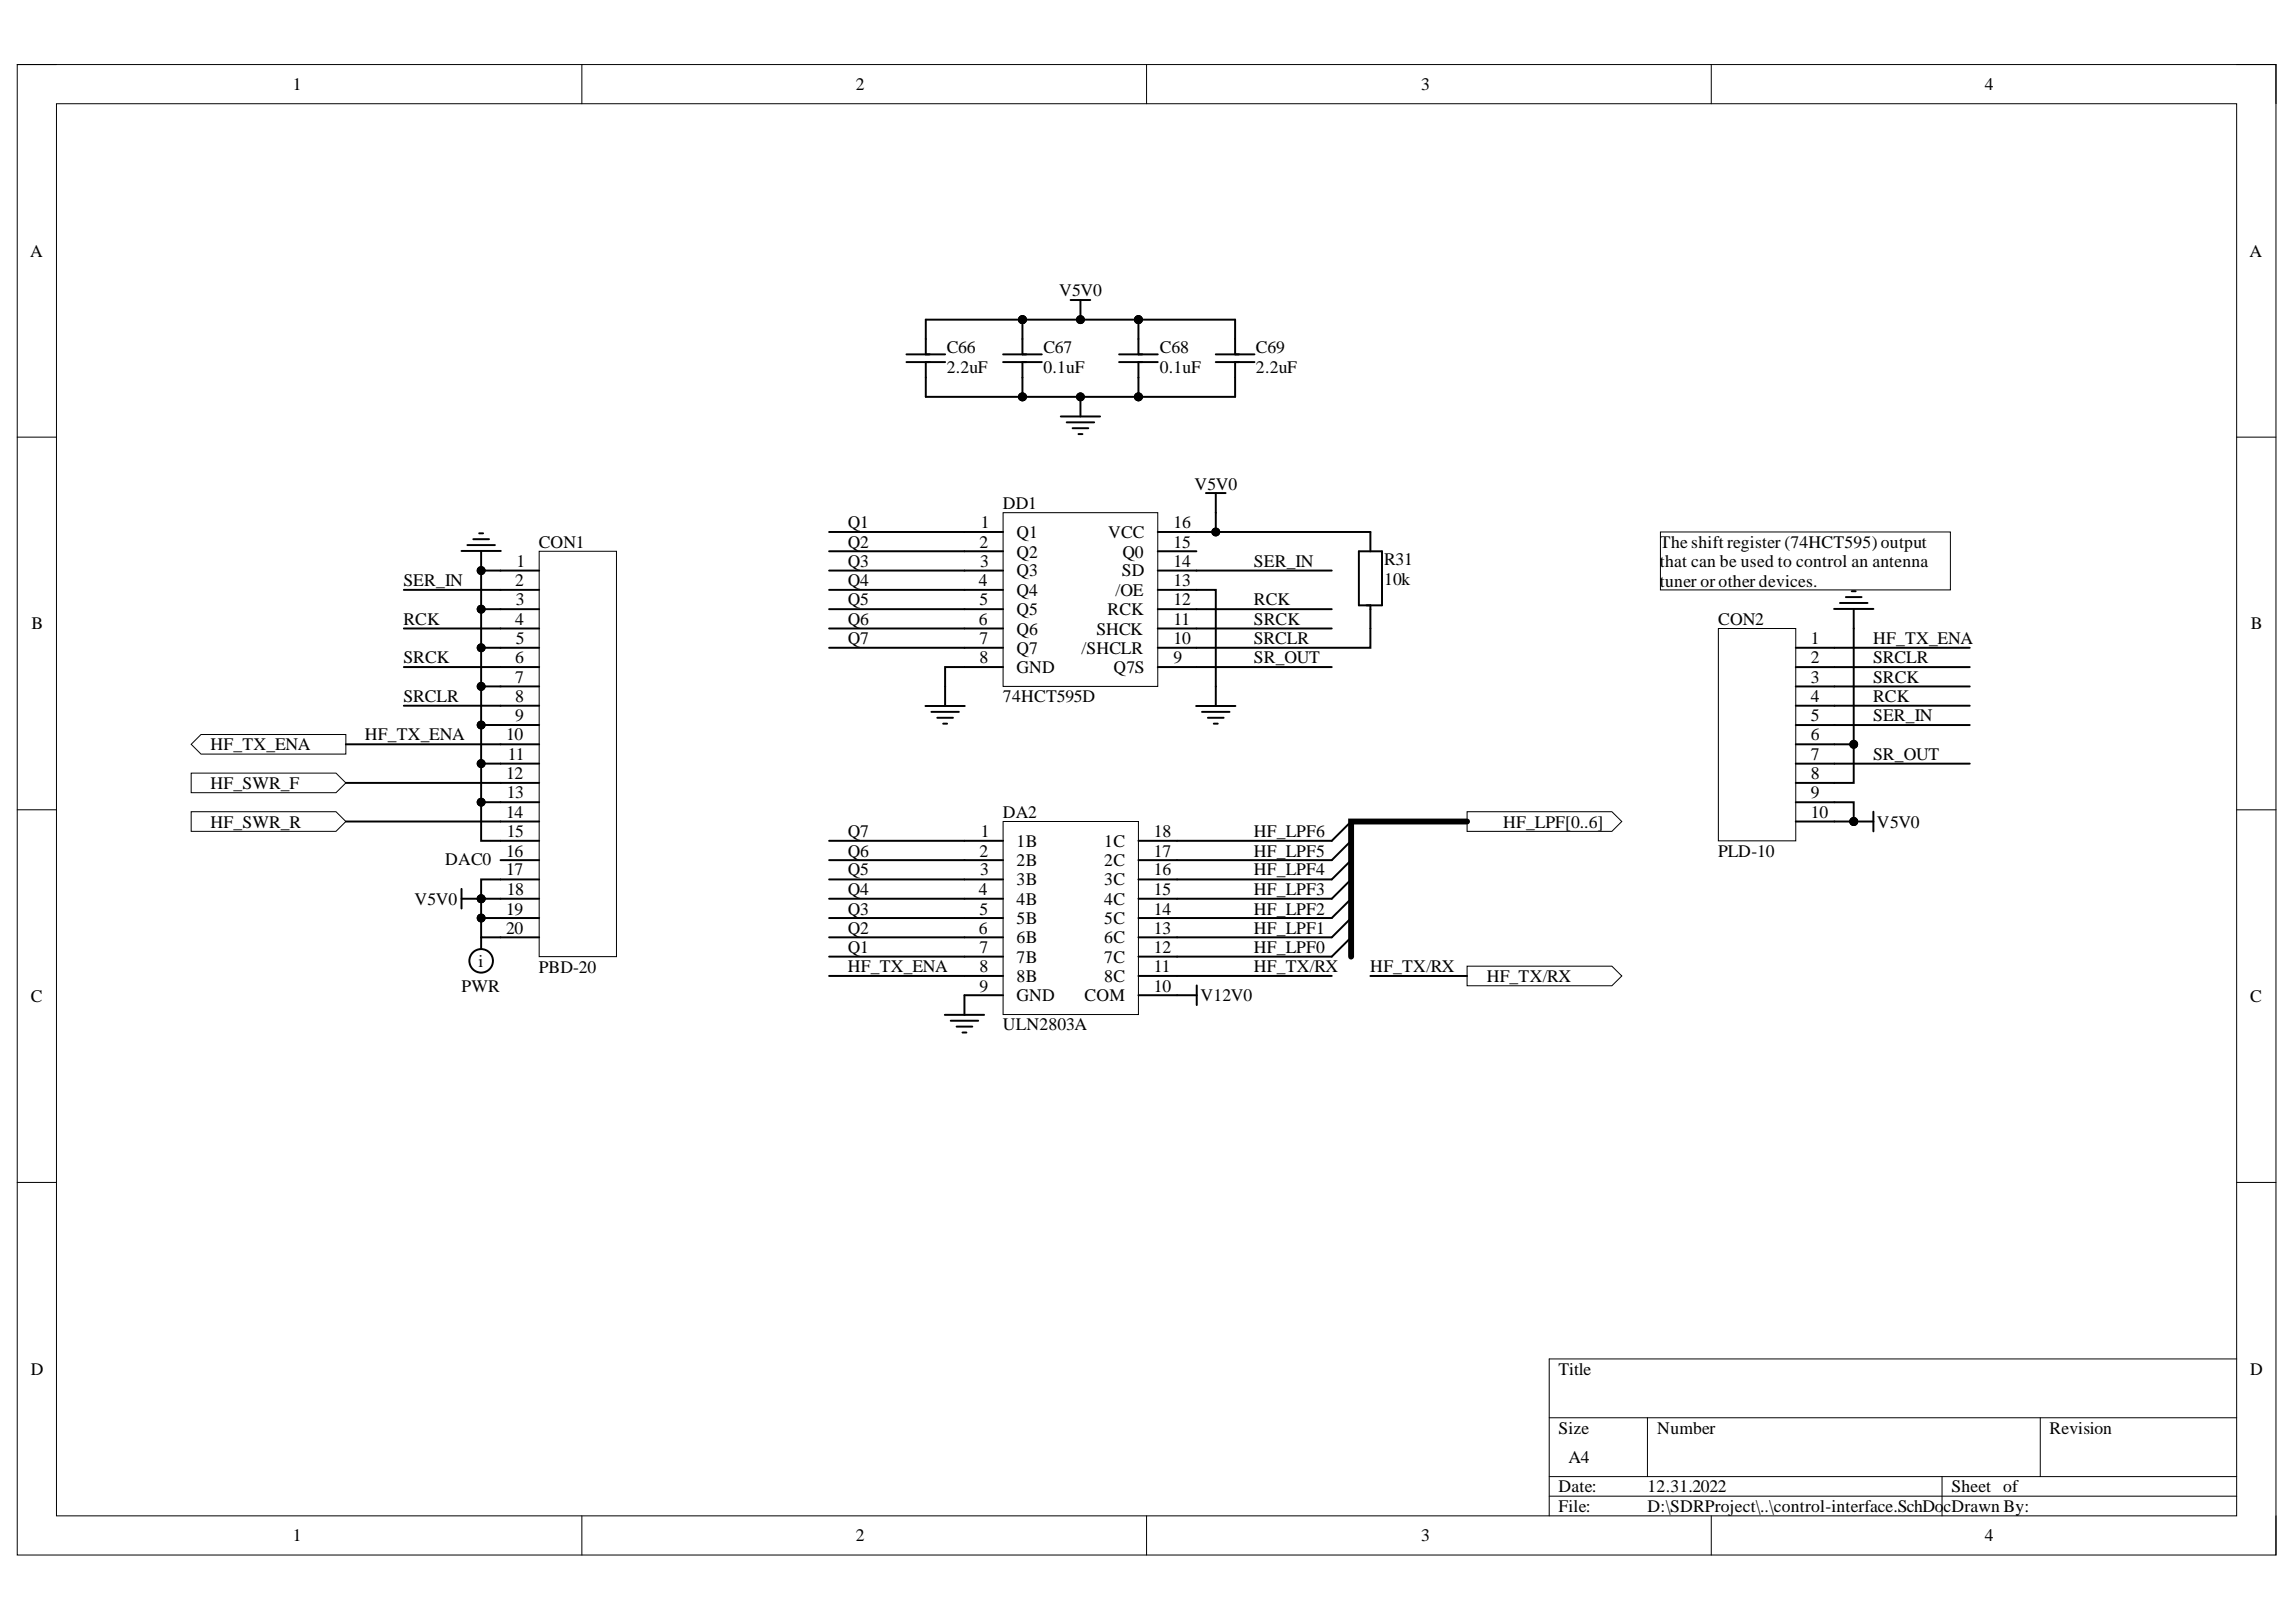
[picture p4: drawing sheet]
<svg xmlns="http://www.w3.org/2000/svg" width="297mm" height="210mm" viewBox="0 0 297 210" stroke-linecap="round" stroke-linejoin="round" font-family="sans-serif">
<defs><g id="words">
<g font-size="2.3">
<text x="37.9" y="11.7">1</text>
<text x="110.7" y="11.7">2</text>
<text x="183.9" y="11.7">3</text>
<text x="256.8" y="11.7">4</text>
<text x="3.9" y="33.3">A</text>
<text x="291" y="33.3">A</text>
<text x="137" y="38.4">V5V0</text>
<text x="122.5" y="45.7">C66</text>
<text x="135" y="45.7">C67</text>
<text x="150" y="45.7">C68</text>
<text x="162.5" y="45.7">C69</text>
<text x="122.5" y="48.2">2.2uF</text>
<text x="135" y="48.2">0.1uF</text>
<text x="150" y="48.2">0.1uF</text>
<text x="162.5" y="48.2">2.2uF</text>
<text x="129.7" y="65.9">DD1</text>
<text x="154.5" y="63.4">V5V0</text>
<text x="69.7" y="70.9">CON1</text>
<text x="109.7" y="68.3">Q1</text>
<text x="109.7" y="70.9">Q2</text>
<text x="126.7" y="70.9">2</text>
<text x="126.9" y="68.3">1</text>
<text x="131.5" y="69.6">Q1</text>
<text x="143.4" y="69.6">VCC</text>
<text x="151.8" y="70.9">15</text>
<text x="151.8" y="68.3">16</text>
<text x="214.8" y="70.9">The shift register (74HCT595) output</text>
<text x="52.2" y="75.9">SER_IN</text>
<text x="66.6" y="75.9">2</text>
<text x="66.8" y="73.3">1</text>
<text x="109.7" y="73.3">Q3</text>
<text x="109.7" y="75.9">Q4</text>
<text x="126.6" y="75.9">4</text>
<text x="126.8" y="73.3">3</text>
<text x="131.5" y="72.1">Q2</text>
<text x="131.5" y="74.6">Q3</text>
<text x="131.5" y="77.1">Q4</text>
<text x="144.3" y="77.1">/OE</text>
<text x="145.1" y="74.6">SD</text>
<text x="145.2" y="72.1">Q0</text>
<text x="151.8" y="75.9">13</text>
<text x="151.8" y="73.3">14</text>
<text x="162.2" y="73.3">SER_IN</text>
<text x="179.1" y="73.2">R31</text>
<text x="179.1" y="75.7">10k</text>
<text x="214.8" y="73.4">t</text>
<text x="214.8" y="76">t</text>
<text x="215.4" y="73.4">hat can be used to control an antenna</text>
<text x="215.4" y="76">uner or other devices.</text>
<text x="4.1" y="81.4">B</text>
<text x="52.2" y="80.9">RCK</text>
<text x="66.6" y="80.9">4</text>
<text x="66.7" y="78.3">3</text>
<text x="66.7" y="83.4">5</text>
<text x="109.7" y="78.3">Q5</text>
<text x="109.7" y="80.9">Q6</text>
<text x="109.7" y="83.4">Q7</text>
<text x="126.6" y="80.9">6</text>
<text x="126.7" y="78.3">5</text>
<text x="126.7" y="83.4">7</text>
<text x="131.5" y="79.6">Q5</text>
<text x="131.5" y="82.1">Q6</text>
<text x="141.8" y="82.1">SHCK</text>
<text x="143.3" y="79.6">RCK</text>
<text x="151.8" y="83.4">10</text>
<text x="151.8" y="80.9">11</text>
<text x="151.8" y="78.3">12</text>
<text x="162.2" y="78.3">RCK</text>
<text x="162.2" y="80.9">SRCK</text>
<text x="162.2" y="83.4">SRCLR</text>
<text x="222.3" y="80.9">CON2</text>
<text x="234.3" y="83.4">1</text>
<text x="242.3" y="83.4">HF_TX_ENA</text>
<text x="291.2" y="81.4">B</text>
<text x="52.2" y="85.8">SRCK</text>
<text x="66.6" y="85.8">6</text>
<text x="66.6" y="88.4">7</text>
<text x="126.7" y="85.8">8</text>
<text x="131.5" y="84.7">Q7</text>
<text x="131.5" y="87.1">GND</text>
<text x="139.9" y="84.7">/SHCLR</text>
<text x="144" y="87.1">Q7S</text>
<text x="151.8" y="85.8">9</text>
<text x="162.2" y="85.8">SR_OUT</text>
<text x="234.3" y="85.8">2</text>
<text x="234.3" y="88.4">3</text>
<text x="242.3" y="88.4">SRCK</text>
<text x="242.3" y="85.8">SRCLR</text>
<text x="47.2" y="95.8">HF_TX_ENA</text>
<text x="52.2" y="90.8">SRCLR</text>
<text x="65.5" y="95.8">10</text>
<text x="66.6" y="90.8">8</text>
<text x="66.6" y="93.4">9</text>
<text x="129.7" y="90.9">74HCT595D</text>
<text x="234.3" y="90.8">4</text>
<text x="234.3" y="93.4">5</text>
<text x="234.3" y="95.8">6</text>
<text x="242.3" y="90.8">RCK</text>
<text x="242.3" y="93.4">SER_IN</text>
<text x="27.2" y="97.1">HF_TX_ENA</text>
<text x="65.5" y="100.9">12</text>
<text x="65.7" y="98.3">11</text>
<text x="234.3" y="98.3">7</text>
<text x="234.3" y="100.9">8</text>
<text x="242.3" y="98.3">SR_OUT</text>
<text x="27.2" y="107.1">HF_SWR_R</text>
<text x="27.2" y="102.1">HF_SWR_F</text>
<text x="65.5" y="105.9">14</text>
<text x="65.6" y="103.3">13</text>
<text x="129.7" y="105.9">DA2</text>
<text x="194.5" y="107.1">HF_LPF[0..6]</text>
<text x="234.3" y="103.3">9</text>
<text x="234.3" y="105.9">10</text>
<text x="242.8" y="107.1">V5V0</text>
<text x="57.6" y="111.9">DAC0</text>
<text x="65.5" y="110.8">16</text>
<text x="65.5" y="113.3">17</text>
<text x="65.6" y="108.3">15</text>
<text x="109.7" y="113.3">Q5</text>
<text x="109.7" y="110.8">Q6</text>
<text x="109.7" y="108.3">Q7</text>
<text x="126.7" y="110.8">2</text>
<text x="126.8" y="113.3">3</text>
<text x="126.9" y="108.3">1</text>
<text x="131.5" y="109.6">1B</text>
<text x="131.5" y="112.1">2B</text>
<text x="142.9" y="112.1">2C</text>
<text x="142.9" y="109.6">1C</text>
<text x="149.3" y="113.3">16</text>
<text x="149.3" y="110.8">17</text>
<text x="149.3" y="108.3">18</text>
<text x="162.2" y="113.3">HF_LPF4</text>
<text x="162.2" y="110.8">HF_LPF5</text>
<text x="162.2" y="108.3">HF_LPF6</text>
<text x="222.3" y="110.8">PLD-10</text>
<text x="53.6" y="117.1">V5V0</text>
<text x="65.5" y="118.4">19</text>
<text x="65.6" y="115.8">18</text>
<text x="109.7" y="118.4">Q3</text>
<text x="109.7" y="115.8">Q4</text>
<text x="126.6" y="115.8">4</text>
<text x="126.7" y="118.4">5</text>
<text x="131.5" y="114.6">3B</text>
<text x="131.5" y="117.1">4B</text>
<text x="131.5" y="119.6">5B</text>
<text x="142.9" y="119.6">5C</text>
<text x="142.9" y="117.1">4C</text>
<text x="142.9" y="114.6">3C</text>
<text x="149.3" y="118.4">14</text>
<text x="149.3" y="115.8">15</text>
<text x="162.2" y="118.4">HF_LPF2</text>
<text x="162.2" y="115.8">HF_LPF3</text>
<text x="61.9" y="125.1">i</text>
<text x="65.5" y="120.8">20</text>
<text x="69.7" y="125.9">PBD-20</text>
<text x="109.7" y="123.3">Q1</text>
<text x="109.7" y="120.8">Q2</text>
<text x="109.7" y="125.8">HF_TX_ENA</text>
<text x="126.6" y="120.8">6</text>
<text x="126.7" y="123.3">7</text>
<text x="126.7" y="125.8">8</text>
<text x="131.5" y="122.1">6B</text>
<text x="131.5" y="124.6">7B</text>
<text x="142.9" y="124.6">7C</text>
<text x="142.9" y="122.1">6C</text>
<text x="149.3" y="125.8">11</text>
<text x="149.3" y="123.3">12</text>
<text x="149.3" y="120.8">13</text>
<text x="162.2" y="123.3">HF_LPF0</text>
<text x="162.2" y="120.8">HF_LPF1</text>
<text x="162.2" y="125.8">HF_TX/RX</text>
<text x="177.3" y="125.8">HF_TX/RX</text>
<text x="4" y="129.7">C</text>
<text x="59.7" y="128.4">PWR</text>
<text x="126.7" y="128.3">9</text>
<text x="131.5" y="127.1">8B</text>
<text x="131.5" y="129.6">GND</text>
<text x="140.3" y="129.6">COM</text>
<text x="142.9" y="127.1">8C</text>
<text x="149.3" y="128.3">10</text>
<text x="155.3" y="129.6">V12V0</text>
<text x="192.3" y="127.1">HF_TX/RX</text>
<text x="291.1" y="129.7">C</text>
<text x="129.7" y="133.3">ULN2803A</text>
<text x="4" y="177.9">D</text>
<text x="201.6" y="177.9">Title</text>
<text x="291.1" y="177.9">D</text>
<text x="201.6" y="185.5">Size</text>
<text x="214.4" y="185.5">Number</text>
<text x="265.2" y="185.5">Revision</text>
<text x="202.9" y="189.3">A4</text>
<text x="201.6" y="193.1">Date:</text>
<text x="201.6" y="195.7">File:</text>
<text x="213.1" y="193.1">12.31.2022</text>
<text x="213.1" y="195.7">D:\SDRProject\..\control-interface.SchDo</text>
<text x="251.4" y="195.7">cDrawn By:</text>
<text x="252.5" y="193.1">Sheet of</text>
<text x="37.9" y="199.5">1</text>
<text x="110.7" y="199.5">2</text>
<text x="183.9" y="199.5">3</text>
<text x="256.8" y="199.5">4</text>
</g>
</g></defs>
<path d="M2.2 8.4h292.2v192.8h-292.2z" fill="none" stroke="#000" stroke-width=".13"/>
<path d="M7.3 13.4h282.1v182.8h-282.1z" fill-rule="evenodd" fill="#fff"/>
<g fill="none" stroke="#000" stroke-width=".13">
<path d="M2.2 8.3h5.1M7.3 13.4h282.1v182.8h-282.1zM75.3 8.3v5.1M148.3 8.3v5.1M221.4 8.4v5M289.4 8.4h5v5M2.2 56.6h5.1M289.4 56.6h5M2.2 104.8h5.1M289.4 104.8h5M2.2 153h5.1M289.4 153h5"/>
<path d="M289.4 175.9h-89v20.3M75.3 196.2v5M148.3 196.2v5M200.4 183.5h89M200.4 191.1h89M200.4 193.6h89M213.1 183.5v7.6M221.4 196.2v5M251.2 191.1v5.1M264 183.5v7.6M294.4 196.2v5"/>
</g>
<path d="M24.7 105h18.8l1.2 1.3-1.2 1.3h-18.8z" fill-rule="evenodd" fill="#fff"/>
<path d="M24.7 105h18.8l1.2 1.3-1.2 1.3h-18.8z" fill="none" stroke="#000" stroke-width=".13"/>
<path d="M24.7 100h18.8l1.2 1.3-1.2 1.3h-18.8z" fill-rule="evenodd" fill="#fff"/>
<path d="M24.7 100h18.8l1.2 1.3-1.2 1.3h-18.8z" fill="none" stroke="#000" stroke-width=".13"/>
<path d="M24.7 96.3l1.3-1.2h18.7v2.5h-18.7z" fill-rule="evenodd" fill="#fff"/>
<path d="M24.7 96.3l1.3-1.2h18.7v2.5h-18.7z" fill="none" stroke="#000" stroke-width=".13"/>
<path d="M189.8 105h18.7l1.3 1.3-1.3 1.3h-18.7z" fill-rule="evenodd" fill="#fff"/>
<path d="M189.8 105h18.7l1.3 1.3-1.3 1.3h-18.7z" fill="none" stroke="#000" stroke-width=".13"/>
<path d="M69.8 71.3h10v52.5h-10z" fill-rule="evenodd" fill="#fff"/>
<g fill="none" stroke="#000" stroke-width=".13">
<path d="M69.8 71.3h10v52.5h-10z"/>
<circle cx="62.2" cy="73.8" r=".51"/>
<circle cx="62.2" cy="116.3" r=".51"/>
</g>
<g fill="none" stroke="#000" stroke-width=".25">
<path d="M59.7 71.3h5.1M60.5 70.5h3.5M61.2 69.8h2.1M62 69h.5M62.2 71.3v2.5M64.8 73.8h5M64.8 76.3h5M64.8 78.8h5M64.8 81.3h5M64.8 83.8h5M64.8 86.3h5M64.8 88.8h5"/>
<path d="M64.8 91.3h5M64.8 93.8h5M64.8 96.3h5M64.8 98.8h5M59.7 116.3h2.5M59.7 115v2.6M64.8 101.3h5M64.8 103.8h5M64.8 106.3h5M64.8 108.8h5M64.8 111.3h5M64.8 113.8h5"/>
<path d="M64.8 116.3h5M64.8 118.8h5M64.8 121.3h5"/>
</g>
<g fill="#000">
<circle cx="62.2" cy="73.8" r=".51"/>
<circle cx="62.2" cy="116.3" r=".51"/>
</g>
<path d="M129.8 66.3h20v22.5h-20z" fill-rule="evenodd" fill="#fff"/>
<path d="M129.8 66.3h20v22.5h-20z" fill="none" stroke="#000" stroke-width=".13"/>
<g fill="none" stroke="#000" stroke-width=".25">
<path d="M124.8 68.8h5M124.8 71.3h5M124.8 73.8h5M124.8 76.3h5M124.8 78.8h5M149.8 68.8h5M149.8 71.3h5M149.8 73.8h5M149.8 76.3h5M149.8 78.8h5M156 63.8h2.6M157.3 63.8v2.5"/>
<path d="M119.7 91.4h5.1M120.5 92.1h3.5M121.3 92.9h2M122 93.6h.5M122.3 88.8v2.6M124.8 81.3h5M124.8 83.8h5M124.8 86.3h5M149.8 81.3h5M149.8 83.8h5M149.8 86.3h5M154.7 91.4h5.1"/>
<path d="M155.5 92.1h3.6M156.3 92.9h2M157 93.6h.5M157.3 88.8v2.6"/>
</g>
<path d="M189.8 125h18.7l1.3 1.3-1.3 1.3h-18.7z" fill-rule="evenodd" fill="#fff"/>
<g fill="none" stroke="#000" stroke-width=".13">
<path d="M189.8 125h18.7l1.3 1.3-1.3 1.3h-18.7z"/>
<circle cx="132.3" cy="51.4" r=".51"/>
<circle cx="132.3" cy="41.4" r=".51"/>
<circle cx="139.8" cy="51.4" r=".51"/>
<circle cx="139.8" cy="41.4" r=".51"/>
<circle cx="147.3" cy="51.4" r=".51"/>
<circle cx="147.3" cy="41.4" r=".51"/>
</g>
<g fill="none" stroke="#000" stroke-width=".25">
<path d="M138.5 38.8h2.5M139.8 38.8v2.6M117.3 46.9h5M117.3 45.9h5M119.8 41.4v4.5M119.8 46.9v4.5M129.8 46.9h5M129.8 45.9h5M132.3 41.4v4.5M132.3 46.9v4.5M137.2 53.9h5.1M138 54.7h3.6"/>
<path d="M138.8 55.4h2M139.5 56.2h.5M139.8 51.4v2.5M144.8 46.9h5M144.8 45.9h5M147.3 41.4v4.5M147.3 46.9v4.5M157.3 46.9h5M157.3 45.9h5M159.8 41.4v4.5M159.8 46.9v4.5M175.8 71.3h3v7h-3z"/>
<path d="M177.3 68.8v2.5M177.3 78.3v3M174.8 108.8l-2.5 2.5M174.8 111.3l-2.5 2.5M174.8 113.8l-2.5 2.5M174.8 116.3l-2.5 2.5M174.8 118.8l-2.5 2.5M122.2 131.3h5.1M123 132.1h3.6M123.8 132.9h2M124.5 133.6h.5M124.8 128.8v2.5"/>
<path d="M152.3 128.8h2.5M154.8 127.5v2.6M174.8 121.3l-2.5 2.5"/>
</g>
<g fill="#000">
<circle cx="132.3" cy="51.4" r=".51"/>
<circle cx="132.3" cy="41.4" r=".51"/>
<circle cx="139.8" cy="51.4" r=".51"/>
<circle cx="139.8" cy="41.4" r=".51"/>
<circle cx="147.3" cy="51.4" r=".51"/>
<circle cx="147.3" cy="41.4" r=".51"/>
</g>
<path d="M222.3 81.3h10v27.5h-10z" fill-rule="evenodd" fill="#fff"/>
<g fill="none" stroke="#000" stroke-width=".13">
<path d="M222.3 81.3h10v27.5h-10z"/>
<circle cx="239.8" cy="106.3" r=".51"/>
</g>
<g fill="none" stroke="#000" stroke-width=".25">
<path d="M237.3 78.8h5.1M238 78h3.6M238.8 77.3h2M239.6 76.5h.5M239.8 78.8v2.5M232.3 83.8h5M232.3 86.3h5M232.3 88.8h5M232.3 91.3h5M232.3 93.8h5M232.3 96.3h5M232.3 98.8h5"/>
<path d="M232.3 101.3h5M232.3 103.8h5M232.3 106.3h5M239.8 106.3h2.6M242.4 105v2.6"/>
</g>
<circle cx="239.8" cy="106.3" r=".51" fill="#000"/>
<path d="M214.8 68.8h37.5v7.5h-37.5z" fill-rule="evenodd" fill="#fff"/>
<path d="M214.8 68.8h37.5v7.5h-37.5z" fill="none" stroke="#000" stroke-width=".13"/>
<path d="M174.8 106.3l-2.5 2.5" fill="none" stroke="#000" stroke-width=".25"/>
<path d="M129.8 106.3h17.5v25h-17.5z" fill-rule="evenodd" fill="#fff"/>
<g fill="none" stroke="#000" stroke-width=".13">
<path d="M129.8 106.3h17.5v25h-17.5z"/>
<circle cx="132.3" cy="51.4" r=".51"/>
<circle cx="132.3" cy="41.4" r=".51"/>
<circle cx="139.8" cy="51.4" r=".51"/>
<circle cx="139.8" cy="41.4" r=".51"/>
<circle cx="147.3" cy="51.4" r=".51"/>
<circle cx="147.3" cy="41.4" r=".51"/>
<circle cx="62.2" cy="73.8" r=".51"/>
<circle cx="62.2" cy="78.8" r=".51"/>
<circle cx="157.3" cy="68.8" r=".51"/>
<circle cx="62.2" cy="93.8" r=".51"/>
<circle cx="62.2" cy="98.8" r=".51"/>
<circle cx="62.2" cy="83.8" r=".51"/>
<circle cx="62.2" cy="88.8" r=".51"/>
<circle cx="239.8" cy="96.3" r=".51"/>
<circle cx="62.2" cy="116.3" r=".51"/>
<circle cx="62.2" cy="103.8" r=".51"/>
<circle cx="62.2" cy="118.8" r=".51"/>
<circle cx="239.8" cy="106.3" r=".51"/>
</g>
<g fill="none" stroke="#000" stroke-width=".25">
<path d="M119.8 41.4h40M119.8 51.4h40M52.2 76.3h12.6M62.2 78.8h2.6M64.8 73.8h-2.6v20M107.3 76.3h17.5M107.3 78.8h17.5M107.3 73.8h17.5M107.3 68.8h17.5M107.3 71.3h17.5M154.8 76.3h2.5v12.5M154.8 78.8h17.5"/>
<path d="M154.8 73.8h17.5M157.3 66.3v2.5h-2.5M157.3 68.8h20M44.7 96.3h20.1M52.2 81.3h12.6M52.2 86.3h12.6M52.2 91.3h12.6M62.2 83.8h2.6M62.2 88.8h2.6M62.2 98.8h2.6M64.8 93.8h-2.6v15h2.6M107.3 81.3h17.5"/>
<path d="M107.3 83.8h17.5M124.8 86.3h-2.5v2.5M154.8 81.3h17.5M154.8 86.3h17.5M177.3 81.3v2.5h-22.5M237.3 86.3h17.5M237.3 91.3h17.5M237.3 83.8h17.5M237.3 98.8h17.5M237.3 88.8h17.5M237.3 93.8h17.5M237.3 96.3h2.5"/>
<path d="M239.8 81.3v20h-2.5M44.7 101.3h20.1M44.7 106.3h20.1M62.2 118.8v2.5h2.6M62.2 103.8h2.6M64.8 113.8h-2.6v2.5M64.8 116.3h-2.6v2.5h2.6M107.3 108.8h22.5M107.3 111.3h22.5M107.3 113.8h22.5M107.3 116.3h22.5M107.3 118.8h22.5"/>
<path d="M147.3 108.8h25M147.3 111.3h25M147.3 113.8h25M147.3 116.3h25M147.3 118.8h25M237.3 103.8h2.5v2.5h-2.5M62.2 121.3v1.5M107.3 121.3h22.5M107.3 123.8h22.5M107.3 126.3h22.5M124.8 128.8h5M147.3 121.3h25"/>
<path d="M147.3 123.8h25M147.3 126.3h25M147.3 128.8h5M177.3 126.3h12.5"/>
<circle cx="62.2" cy="124.3" r="1.52"/>
</g>
<g fill="#000">
<circle cx="132.3" cy="51.4" r=".51"/>
<circle cx="132.3" cy="41.4" r=".51"/>
<circle cx="139.8" cy="51.4" r=".51"/>
<circle cx="139.8" cy="41.4" r=".51"/>
<circle cx="147.3" cy="51.4" r=".51"/>
<circle cx="147.3" cy="41.4" r=".51"/>
<circle cx="62.2" cy="73.8" r=".51"/>
<circle cx="62.2" cy="78.8" r=".51"/>
<circle cx="157.3" cy="68.8" r=".51"/>
<circle cx="62.2" cy="93.8" r=".51"/>
<circle cx="62.2" cy="98.8" r=".51"/>
<circle cx="62.2" cy="83.8" r=".51"/>
<circle cx="62.2" cy="88.8" r=".51"/>
<circle cx="239.8" cy="96.3" r=".51"/>
<circle cx="62.2" cy="116.3" r=".51"/>
<circle cx="62.2" cy="103.8" r=".51"/>
<circle cx="62.2" cy="118.8" r=".51"/>
<circle cx="239.8" cy="106.3" r=".51"/>
</g>
<path d="M189.8 106.3h-15v17.5" fill="none" stroke="#000" stroke-width=".76"/>
<use href="#words"/>
</svg>
